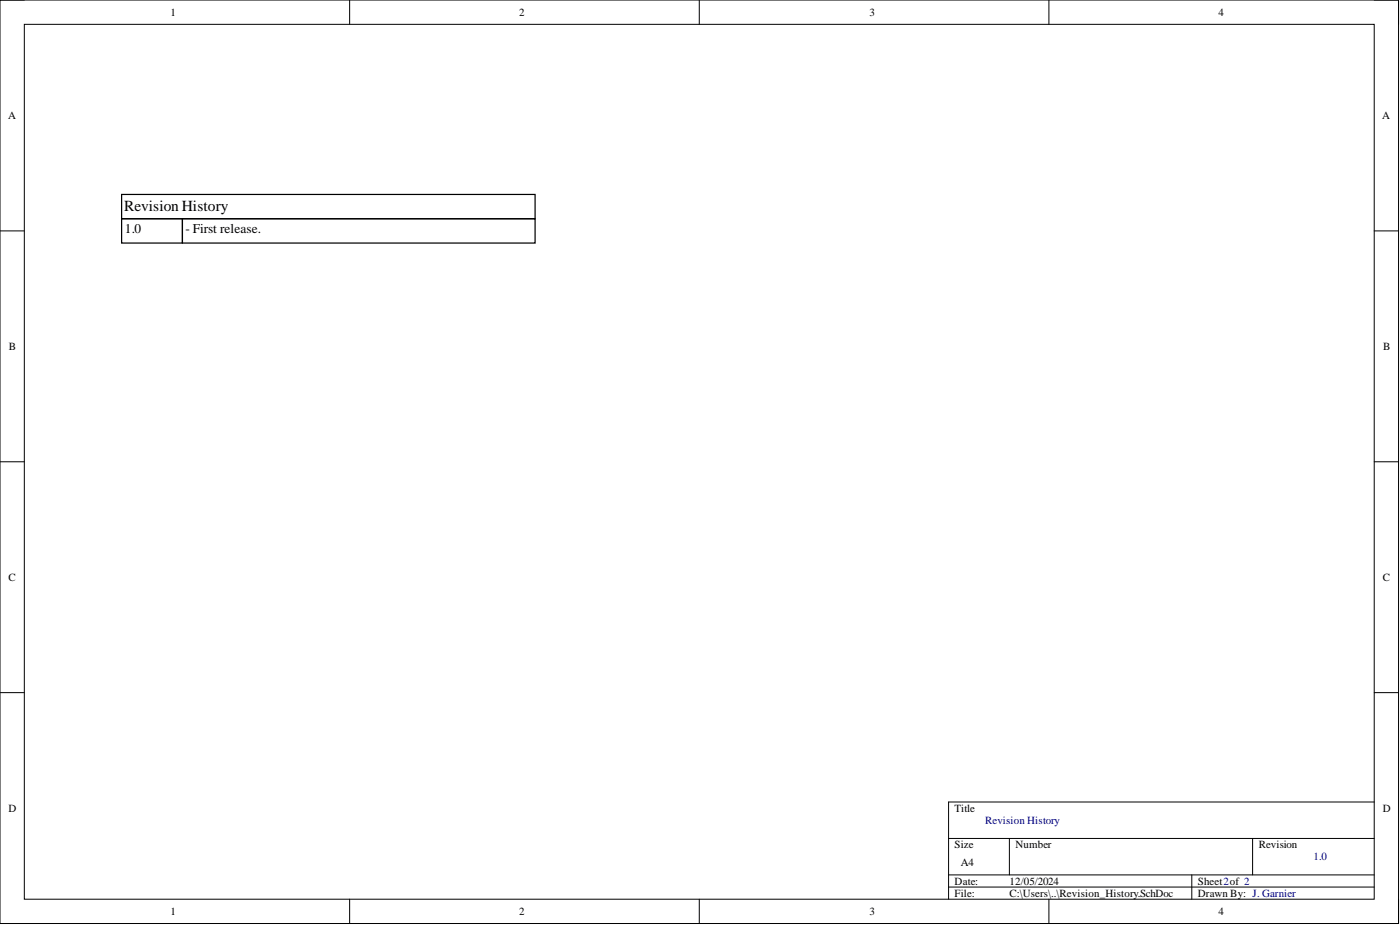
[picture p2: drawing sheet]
<svg xmlns="http://www.w3.org/2000/svg" width="292mm" height="193mm" viewBox="0 0 292 193" stroke-linecap="round" stroke-linejoin="round" font-family="sans-serif">
<defs><g id="words">
<text font-size="3.2" x="25.9" y="43.9">Revision History</text>
<g font-size="2.8">
<text x="26.1" y="48.7">1.0</text>
<text x="38.7" y="48.7">- First release.</text>
</g>
<g font-size="2.3">
<text x="35.6" y="3.3">1</text>
<text x="108.3" y="3.3">2</text>
<text x="181.4" y="3.3">3</text>
<text x="254.2" y="3.3">4</text>
<text x="1.7" y="24.8">A</text>
<text x="288.4" y="24.8">A</text>
<text x="1.9" y="73">B</text>
<text x="288.6" y="73">B</text>
<text x="1.8" y="121.2">C</text>
<text x="288.5" y="121.2">C</text>
<text x="1.8" y="169.3">D</text>
<text x="199.2" y="169.3">Title</text>
<text x="288.5" y="169.3">D</text>
<text x="199.2" y="176.9">Size</text>
<text x="211.9" y="176.9">Number</text>
<text x="262.6" y="176.9">Revision</text>
<text x="199.2" y="184.5">Date:</text>
<text x="200.5" y="180.7">A4</text>
<text x="210.6" y="184.5">12/05/2024</text>
<text x="249.9" y="184.5">Sheet2of 2</text>
<text x="35.6" y="190.9">1</text>
<text x="108.3" y="190.9">2</text>
<text x="181.4" y="190.9">3</text>
<text x="199.2" y="187.1">File:</text>
<text x="210.6" y="187.1">C:\Users\..\Revision_History.SchDoc</text>
<text x="249.9" y="187.1">Drawn By: J. Garnier</text>
<text x="254.2" y="190.9">4</text>
</g>
<g font-size="2.3" fill="#000080">
<text x="205.5" y="171.9">Revision History</text>
<text x="274" y="179.5">1.0</text>
</g>
</g></defs>
<g fill="none" stroke="#000" stroke-width=".21">
<path d="M0 0h291.8v192.7h-291.8zM0 0h5.1M5.1 5.1h281.6v182.5h-281.6zM72.9 0v5.1M145.9 0v5.1M218.8 0v5.1M286.7 0h5.1v5.1M0 48.2h5.1M286.7 48.2h5.1M0 96.3h5.1M286.7 96.3h5.1M0 144.5h5.1"/>
<path d="M286.7 144.5h5.1M197.9 174.9h88.8M210.6 174.9v7.6M261.3 174.9v7.6M286.7 167.3h-88.8v20.3M72.9 187.6v5.1M145.9 187.6v5.1M197.9 182.5h88.8M197.9 185.1h88.8M218.8 187.6v5.1M248.7 182.5v5.1M291.8 187.6v5.1"/>
</g>
<path d="M25.4 40.6h86.2v5h-86.2zM25.4 45.6h12.7v5.1h-12.7zM38.1 45.6h73.5v5.1h-73.5z" fill="none" stroke="#000" stroke-width=".25"/>
<use href="#words"/>
</svg>
